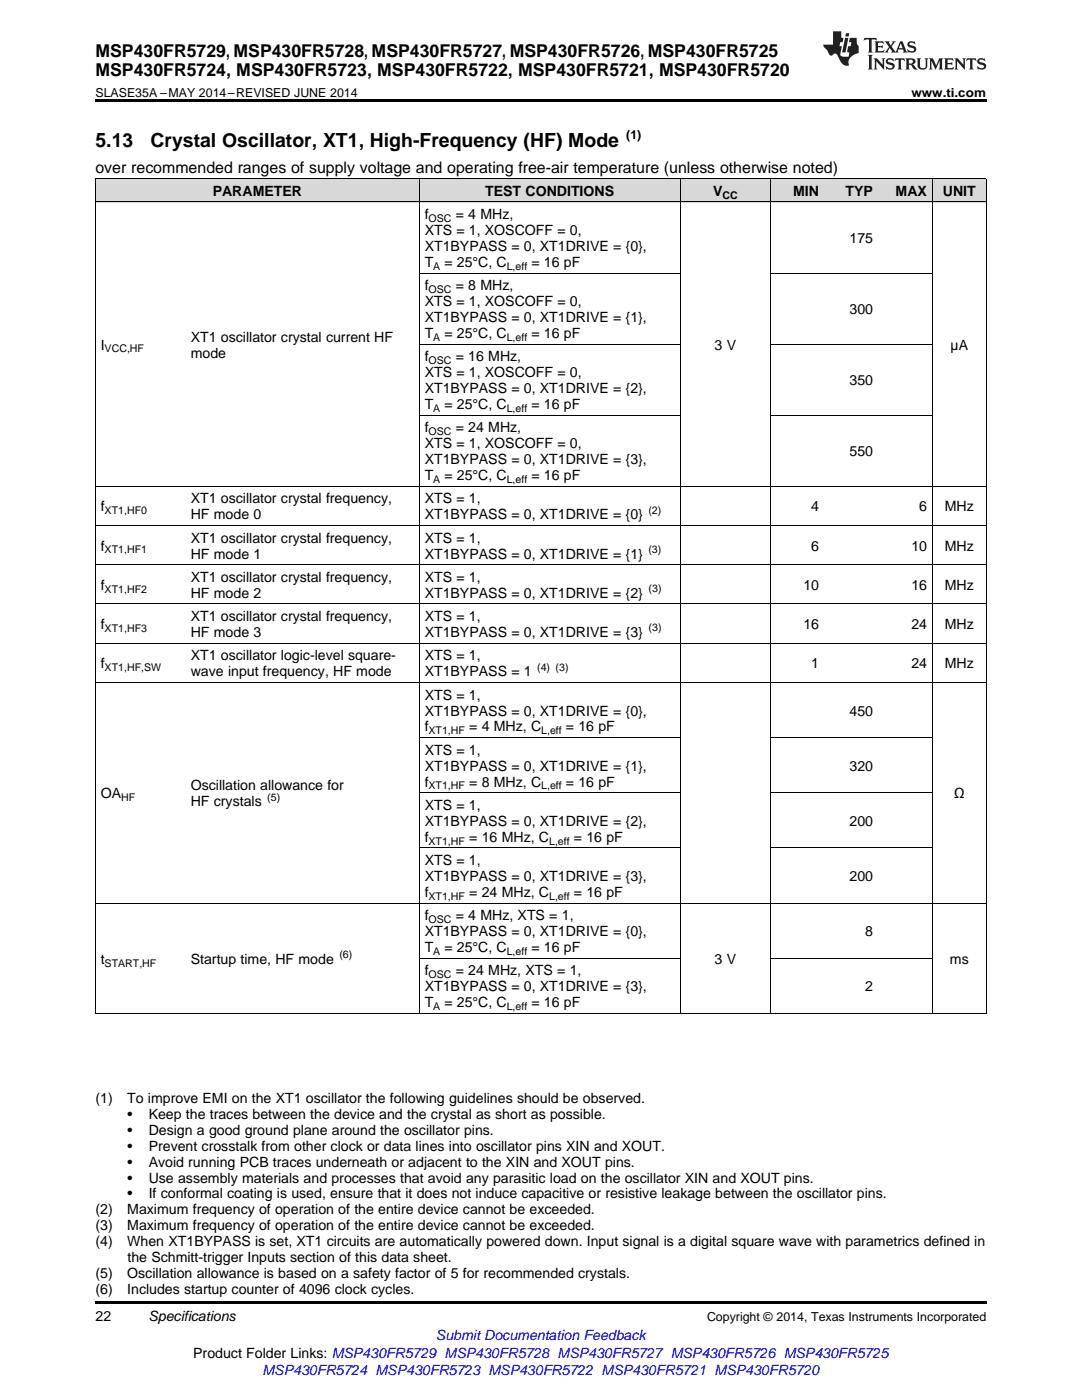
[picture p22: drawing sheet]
<svg xmlns="http://www.w3.org/2000/svg" width="216mm" height="279mm" viewBox="0 0 216 279" stroke-linecap="round" stroke-linejoin="round" font-family="sans-serif">
<defs><g id="words">
<g font-size="3.9">
<text x="19" y="29.3">5.13</text>
<text x="30" y="29.3">Crystal Oscillator, XT1, High-Frequency (HF) Mode</text>
</g>
<g font-size="3.5">
<text x="19" y="11.3">MSP430FR5729, MSP430FR5728, MSP430FR5727, MSP430FR5726, MSP430FR5725</text>
<text x="19" y="15.2">MSP430FR5724, MSP430FR5723, MSP430FR5722, MSP430FR5721, MSP430FR5720</text>
</g>
<text font-size="3.2" x="19" y="34.4">over recommended ranges of supply voltage and operating free-air temperature (unless otherwise noted)</text>
<g font-size="2.8">
<text x="42.4" y="39.1">PARAMETER</text>
<text x="96.8" y="39.1">TEST CONDITIONS</text>
<text x="142.3" y="39.1">V</text>
<text x="158.3" y="39.1">MIN</text>
<text x="168.7" y="39.1">TYP</text>
<text x="178.7" y="39.1">MAX</text>
<text x="188.1" y="39.1">UNIT</text>
<text x="84.7" y="43.7">f</text>
<text x="84.7" y="46.9">XTS = 1, XOSCOFF = 0,</text>
<text x="90.9" y="43.7">= 4 MHz,</text>
<text x="84.7" y="50.1">XT1BYPASS = 0, XT1DRIVE = {0},</text>
<text x="84.7" y="53.3">T</text>
<text x="88.7" y="53.3">= 25°C, C</text>
<text x="106" y="53.3">= 16 pF</text>
<text x="169.5" y="48.5">175</text>
<text x="84.7" y="57.9">f</text>
<text x="90.9" y="57.9">= 8 MHz,</text>
<text x="84.7" y="61.1">XTS = 1, XOSCOFF = 0,</text>
<text x="84.7" y="64.3">XT1BYPASS = 0, XT1DRIVE = {1},</text>
<text x="169.5" y="62.7">300</text>
<text x="20.1" y="69.8">I</text>
<text x="38.1" y="68.2">XT1 oscillator crystal current HF</text>
<text x="38.1" y="71.4">mode</text>
<text x="84.7" y="67.5">T</text>
<text x="88.7" y="67.5">= 25°C, C</text>
<text x="106" y="67.5">= 16 pF</text>
<text x="142.6" y="69.8">3 V</text>
<text x="189.7" y="69.8">µA</text>
<text x="84.7" y="72.1">f</text>
<text x="84.7" y="75.3">XTS = 1, XOSCOFF = 0,</text>
<text x="90.9" y="72.1">= 16 MHz,</text>
<text x="169.5" y="76.9">350</text>
<text x="84.7" y="78.5">XT1BYPASS = 0, XT1DRIVE = {2},</text>
<text x="84.7" y="81.6">T</text>
<text x="88.7" y="81.6">= 25°C, C</text>
<text x="106" y="81.6">= 16 pF</text>
<text x="84.7" y="86.3">f</text>
<text x="84.7" y="89.5">XTS = 1, XOSCOFF = 0,</text>
<text x="90.9" y="86.3">= 24 MHz,</text>
<text x="84.7" y="92.6">XT1BYPASS = 0, XT1DRIVE = {3},</text>
<text x="84.7" y="95.8">T</text>
<text x="88.7" y="95.8">= 25°C, C</text>
<text x="106" y="95.8">= 16 pF</text>
<text x="169.5" y="91.1">550</text>
<text x="38.1" y="100.5">XT1 oscillator crystal frequency,</text>
<text x="84.7" y="100.5">XTS = 1,</text>
<text x="20.1" y="102.1">f</text>
<text x="38.1" y="103.6">HF mode 0</text>
<text x="84.7" y="103.6">XT1BYPASS = 0, XT1DRIVE = {0}</text>
<text x="161.9" y="102.1">4</text>
<text x="183.4" y="102.1">6</text>
<text x="188.5" y="102.1">MHz</text>
<text x="20.1" y="109.9">f</text>
<text x="38.1" y="108.3">XT1 oscillator crystal frequency,</text>
<text x="38.1" y="111.5">HF mode 1</text>
<text x="84.7" y="108.3">XTS = 1,</text>
<text x="84.7" y="111.5">XT1BYPASS = 0, XT1DRIVE = {1}</text>
<text x="161.9" y="109.9">6</text>
<text x="181.9" y="109.9">10</text>
<text x="188.5" y="109.9">MHz</text>
<text x="20.1" y="117.7">f</text>
<text x="38.1" y="116.1">XT1 oscillator crystal frequency,</text>
<text x="38.1" y="119.3">HF mode 2</text>
<text x="84.7" y="116.1">XTS = 1,</text>
<text x="84.7" y="119.3">XT1BYPASS = 0, XT1DRIVE = {2}</text>
<text x="160.3" y="117.7">10</text>
<text x="181.9" y="117.7">16</text>
<text x="188.5" y="117.7">MHz</text>
<text x="20.1" y="125.6">f</text>
<text x="38.1" y="124">XT1 oscillator crystal frequency,</text>
<text x="84.7" y="124">XTS = 1,</text>
<text x="160.3" y="125.6">16</text>
<text x="181.9" y="125.6">24</text>
<text x="188.5" y="125.6">MHz</text>
<text x="38.1" y="127.1">HF mode 3</text>
<text x="38.1" y="131.8">XT1 oscillator logic-level square-</text>
<text x="84.7" y="127.1">XT1BYPASS = 0, XT1DRIVE = {3}</text>
<text x="84.7" y="131.8">XTS = 1,</text>
<text x="20.1" y="133.4">f</text>
<text x="38.1" y="135">wave input frequency, HF mode</text>
<text x="84.7" y="135">XT1BYPASS = 1</text>
<text x="161.9" y="133.4">1</text>
<text x="181.9" y="133.4">24</text>
<text x="188.5" y="133.4">MHz</text>
<text x="84.7" y="139.6">XTS = 1,</text>
<text x="84.7" y="142.8">XT1BYPASS = 0, XT1DRIVE = {0},</text>
<text x="169.5" y="142.8">450</text>
<text x="84.7" y="146">f</text>
<text x="93.6" y="146">= 4 MHz, C</text>
<text x="112.9" y="146">= 16 pF</text>
<text x="84.7" y="150.6">XTS = 1,</text>
<text x="84.7" y="153.8">XT1BYPASS = 0, XT1DRIVE = {1},</text>
<text x="169.5" y="153.8">320</text>
<text x="20.1" y="159.3">OA</text>
<text x="38.1" y="157.7">Oscillation allowance for</text>
<text x="38.1" y="160.9">HF crystals</text>
<text x="84.7" y="157">f</text>
<text x="84.7" y="161.6">XTS = 1,</text>
<text x="93.6" y="157">= 8 MHz, C</text>
<text x="112.9" y="157">= 16 pF</text>
<text x="190.4" y="159.3">Ω</text>
<text x="84.7" y="164.8">XT1BYPASS = 0, XT1DRIVE = {2},</text>
<text x="84.7" y="168">f</text>
<text x="93.6" y="168">= 16 MHz, C</text>
<text x="114.5" y="168">= 16 pF</text>
<text x="169.5" y="164.8">200</text>
<text x="84.7" y="172.6">XTS = 1,</text>
<text x="84.7" y="175.8">XT1BYPASS = 0, XT1DRIVE = {3},</text>
<text x="84.7" y="179">f</text>
<text x="93.6" y="179">= 24 MHz, C</text>
<text x="114.5" y="179">= 16 pF</text>
<text x="169.5" y="175.8">200</text>
<text x="84.7" y="183.7">f</text>
<text x="90.9" y="183.7">= 4 MHz, XTS = 1,</text>
<text x="84.7" y="186.8">XT1BYPASS = 0, XT1DRIVE = {0},</text>
<text x="84.7" y="190">T</text>
<text x="88.7" y="190">= 25°C, C</text>
<text x="106" y="190">= 16 pF</text>
<text x="172.6" y="186.8">8</text>
<text x="20.1" y="192.3">t</text>
<text x="38.1" y="192.3">Startup time, HF mode</text>
<text x="84.7" y="194.7">f</text>
<text x="84.7" y="197.8">XT1BYPASS = 0, XT1DRIVE = {3},</text>
<text x="90.9" y="194.7">= 24 MHz, XTS = 1,</text>
<text x="142.6" y="192.3">3 V</text>
<text x="172.6" y="197.8">2</text>
<text x="189.5" y="192.3">ms</text>
<text x="84.7" y="201">T</text>
<text x="88.7" y="201">= 25°C, C</text>
<text x="106" y="201">= 16 pF</text>
<text x="19" y="220.1">(1)</text>
<text x="25.4" y="220.1">To improve EMI on the XT1 oscillator the following guidelines should be observed.</text>
<text x="25.4" y="223.3">•</text>
<text x="25.4" y="226.5">•</text>
<text x="29.7" y="223.3">Keep the traces between the device and the crystal as short as possible.</text>
<text x="29.7" y="226.5">Design a good ground plane around the oscillator pins.</text>
<text x="25.4" y="229.7">•</text>
<text x="25.4" y="232.8">•</text>
<text x="29.7" y="229.7">Prevent crosstalk from other clock or data lines into oscillator pins XIN and XOUT.</text>
<text x="29.7" y="232.8">Avoid running PCB traces underneath or adjacent to the XIN and XOUT pins.</text>
<text x="25.4" y="236">•</text>
<text x="25.4" y="239.2">•</text>
<text x="29.7" y="236">Use assembly materials and processes that avoid any parasitic load on the oscillator XIN and XOUT pins.</text>
<text x="29.7" y="239.2">If conformal coating is used, ensure that it does not induce capacitive or resistive leakage between the oscillator pins.</text>
<text x="19" y="242.4">(2)</text>
<text x="19" y="245.5">(3)</text>
<text x="25.4" y="242.4">Maximum frequency of operation of the entire device cannot be exceeded.</text>
<text x="25.4" y="245.5">Maximum frequency of operation of the entire device cannot be exceeded.</text>
<text x="19" y="248.7">(4)</text>
<text x="25.4" y="248.7">When XT1BYPASS is set, XT1 circuits are automatically powered down. Input signal is a digital square wave with parametrics defined in</text>
<text x="25.4" y="251.9">the Schmitt-trigger Inputs section of this data sheet.</text>
<text x="19" y="255.1">(5)</text>
<text x="25.4" y="255.1">Oscillation allowance is based on a safety factor of 5 for recommended crystals.</text>
<text x="19" y="258.2">(6)</text>
<text x="19" y="263.6">22</text>
<text x="25.4" y="258.2">Includes startup counter of 4096 clock cycles.</text>
<text x="29.6" y="263.6">Specifications</text>
<text x="38.6" y="270.9">Product Folder Links: MSP430FR5729 MSP430FR5728 MSP430FR5727 MSP430FR5726 MSP430FR5725</text>
</g>
<g font-size="2.8" fill="#00f">
<text x="87" y="267.4">Submit Documentation Feedback</text>
<text x="52.4" y="274.5">MSP430FR5724 MSP430FR5723 MSP430FR5722 MSP430FR5721 MSP430FR5720</text>
</g>
<g font-size="2.5">
<text x="19" y="19.3">SLASE35A –MAY 2014–REVISED JUNE 2014</text>
<text x="181.9" y="19.3">www.ti.com</text>
<text x="125" y="27.7">(1)</text>
<text x="141.1" y="263.6">Copyright © 2014, Texas Instruments Incorporated</text>
</g>
<g font-size="2.1">
<text x="144.1" y="39.7">CC</text>
<text x="85.5" y="44.3">OSC</text>
<text x="86.4" y="53.8">A</text>
<text x="101.1" y="53.8">L,eff</text>
<text x="85.5" y="58.5">OSC</text>
<text x="20.9" y="70.3">VCC,HF</text>
<text x="86.4" y="68">A</text>
<text x="101.1" y="68">L,eff</text>
<text x="85.5" y="72.7">OSC</text>
<text x="86.4" y="82.2">A</text>
<text x="101.1" y="82.2">L,eff</text>
<text x="85.5" y="86.9">OSC</text>
<text x="86.4" y="96.4">A</text>
<text x="101.1" y="96.4">L,eff</text>
<text x="20.9" y="102.6">XT1,HF0</text>
<text x="129.4" y="102.5">(2)</text>
<text x="20.9" y="110.5">XT1,HF1</text>
<text x="129.4" y="110.3">(3)</text>
<text x="20.9" y="118.3">XT1,HF2</text>
<text x="129.4" y="118.2">(3)</text>
<text x="20.9" y="126.1">XT1,HF3</text>
<text x="129.4" y="126">(3)</text>
<text x="20.9" y="133.9">XT1,HF,SW</text>
<text x="107.2" y="133.8">(4) (3)</text>
<text x="85.5" y="146.5">XT1,HF</text>
<text x="108" y="146.5">L,eff</text>
<text x="24.2" y="159.9">HF</text>
<text x="53.3" y="159.8">(5)</text>
<text x="85.5" y="157.6">XT1,HF</text>
<text x="108" y="157.6">L,eff</text>
<text x="85.5" y="168.6">XT1,HF</text>
<text x="109.6" y="168.6">L,eff</text>
<text x="85.5" y="179.6">XT1,HF</text>
<text x="109.6" y="179.6">L,eff</text>
<text x="85.5" y="184.2">OSC</text>
<text x="67.7" y="191.2">(6)</text>
<text x="86.4" y="190.6">A</text>
<text x="101.1" y="190.6">L,eff</text>
<text x="20.9" y="192.9">START,HF</text>
<text x="85.5" y="195.2">OSC</text>
<text x="86.4" y="201.6">A</text>
<text x="101.1" y="201.6">L,eff</text>
</g>
</g></defs>
<g fill="#d8d8d8">
<path d="M19 35.7h18v4.7h-18z"/>
<path d="M37 35.7h46.7v4.7h-46.7z"/>
<path d="M83.7 35.7h52.1v4.7h-52.1z"/>
<path d="M135.8 35.7h17.9v4.7h-17.9z"/>
<path d="M153.7 35.7h10.8v4.7h-10.8z"/>
<path d="M164.5 35.7h10.8v4.7h-10.8z"/>
<path d="M175.3 35.7h10.8v4.7h-10.8z"/>
<path d="M186.1 35.7h10.7v4.7h-10.7z"/>
</g>
<path d="M19 19.9h177.8v.5h-177.8zM19 259.7h177.8v.5h-177.8z" fill="#000"/>
<g fill="none" stroke="#000" stroke-width=".2">
<path d="M19 35.6h177.8M19.1 35.7v166.6M83.6 35.7v166.6M135.7 35.7v166.6M153.7 35.7v166.6M186 35.7v166.6M196.8 35.7v166.6M19 40.3h177.8M83.7 54.5h52M153.7 54.5h32.4M83.7 68.7h52M153.7 68.7h32.4"/>
<path d="M19 97h177.8M83.7 82.8h52M153.7 82.8h32.4M19 112.7h177.8M19 104.9h177.8M19 136.2h177.8M19 128.4h177.8M19 120.5h177.8M83.7 158.2h52M83.7 147.2h52M153.7 158.2h32.4M153.7 147.2h32.4"/>
<path d="M83.7 169.2h52M153.7 169.2h32.4M19 180.2h177.8M83.7 191.2h52M153.7 191.2h32.4M19 202.2h177.8"/>
</g>
<g fill="#231f20">
<path d="M172.5 7.6l-.1 .5 .4-.2h.6v.1v2.1l-.2 .4h.9l-.2-.4v-2.1l.1-.1h.5l.5 .2-.2-.5zM174.5 8.3l.2 .3v1.5l-.2 .4h1.8l.2-.6a1.04 1.04 0 0 1-1.3 .2v-.7h.6l.3 .2v-.6l-.3 .2h-.6v-.6l.8-.1 .4 .3-.2-.5zM176.5 8.3l.9 1.1-.9 1.1h.8l-.2-.2 .4-.7 .5 .7-.2 .2h1.5l-.2-.2 .2-.4h.9l.1 .4-.2 .2h1l-.3-.3-.7-1.9h-.5l-.9 2-.8-1 .9-1h-.8l.1 .3-.4 .5-.3-.6 .1-.2zM179.7 8.6l.4 1h-.7zM181.3 8.4a.63 .63 0 0 0-.2 .7 .63 .63 0 0 0 .6 .4l.6 .2 .1 .2a.75 .75 0 0 1-.7 .4 .75 .75 0 0 1-.6-.5l.1 .7 .1-.1a1.11 1.11 0 0 0 1.5-.6 1.13 1.13 0 0 0-1.2-.8l-.1-.4a1.04 1.04 0 0 1 1.2 .2l-.2-.5-.2 .1-.4-.2zM173.2 10.9l.2 .4v2.2l-.2 .4h1l-.3-.4v-2.2l.3-.4zM174.3 11.6l.3 .4v1.5l-.3 .4h.8l-.2-.4v-1.3l1.5 1.7v-1.9l.2-.4h-.7l.2 .4v.9l-1.1-1.3zM177 11.8a.62 .62 0 0 0-.2 .7 .62 .62 0 0 0 .6 .4l.6 .1 .1 .3a.76 .76 0 0 1-.7 .3 .76 .76 0 0 1-.7-.4l.2 .7 .1-.1a1.11 1.11 0 0 0 1.5-.6 1.13 1.13 0 0 0-1.2-.8l-.1-.4a1.04 1.04 0 0 1 1.2 .2l-.2-.6-.2 .1-.5-.1zM178.7 11.6l-.2 .6a.61 .61 0 0 1 .8-.3v1.6l-.2 .4h.9l-.2-.4v-1.6a.63 .63 0 0 1 .7 .3l-.1-.6zM180.6 11.6l.3 .4v1.5l-.3 .4h1l-.2-.2-.1-.8 .6 .2a.76 .76 0 0 0 1.2 .7l-1-1a.58 .58 0 0 0 .6-.5 .58 .58 0 0 0-.5-.6zM181.4 11.9h.1a.45 .45 0 0 1 .5 .1 .45 .45 0 0 1 .1 .5l-.8 .2zM182.9 11.6l.2 .2a2.17 2.17 0 0 0 .3 1.9 .99 .99 0 0 0 1.6-.6v-1.1l.2-.4h-.7l.2 .2a1.92 1.92 0 0 1-.2 1.8 .6 .6 0 0 1-.9-.5v-1.1l.2-.4zM185.4 11.6l.2 .4v1.5l-.2 .4h.7l-.2-.4v-1.4l.8 1.8 .8-1.8v1.4l-.2 .4h.9l-.2-.4v-1.5l.2-.4h-.8l-.6 1.5-.6-1.5zM188.4 11.6l.2 .4v1.5l-.2 .4h1.8l.1-.6a1.04 1.04 0 0 1-1.2 .1v-.6h.5l.4 .2v-.6l-.4 .2h-.5v-.7h.8l.3 .3-.1-.6zM190.5 11.6l.2 .4v1.5l-.2 .4h.7l-.2-.4v-1.3l1.5 1.7v-1.9l.2-.4h-.7l.2 .4v.9l-1.1-1.3zM192.9 11.6l-.1 .6a.61 .61 0 0 1 .7-.3l.1 1.6-.3 .4h1l-.3-.4 .1-1.6a.63 .63 0 0 1 .7 .3l-.1-.6zM195.2 11.8a.62 .62 0 0 0-.2 .7 .62 .62 0 0 0 .6 .4l.6 .1 .1 .3a.76 .76 0 0 1-.7 .3 .76 .76 0 0 1-.6-.4l.1 .7 .1-.1a1.11 1.11 0 0 0 1.6-.6 1.13 1.13 0 0 0-1.3-.8l-.1-.4a1.04 1.04 0 0 1 1.2 .2l-.1-.6-.2 .1-.5-.1z"/>
<path d="M166.2 6.3v2.6h-1.9v.4l.8 .9a.91 .91 0 0 0 1 .8 .56 .56 0 0 1 .5-.3 .56 .56 0 0 1 .5 .3l.4 .8a1.53 1.53 0 0 0 1.9 1.2 1.54 1.54 0 0 1 1-2.1l.9-.3v-1.4a1.52 1.52 0 0 1-.4-1.6h-1.3l-.2 .8h.5l-.2 .8h-.5l-.1 1v.2l.4 .1-.2 .8a1.93 1.93 0 0 1-1.6-.3l.3-1.8h-.5l.2-.8h.4l.2-.8h-.4v-1.3zM168.6 7.6l-.6 2.9h.7l.6-2.9zM168.8 6.6l-.1 .7h.6l.2-.7z"/>
</g>
<use href="#words"/>
</svg>
